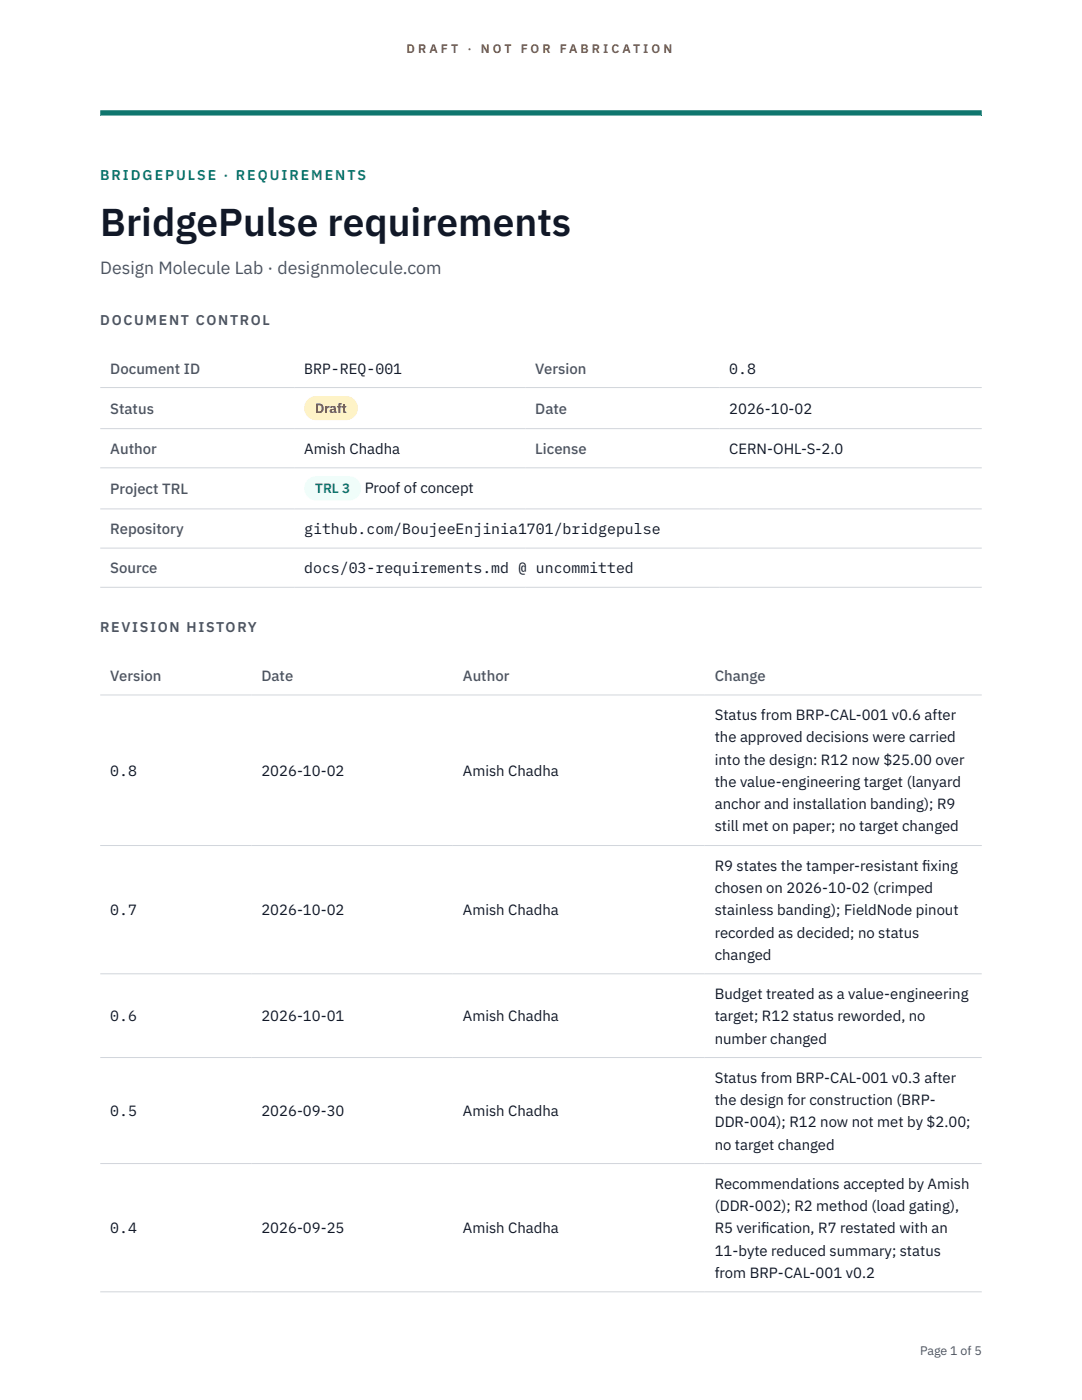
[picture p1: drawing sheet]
<svg xmlns="http://www.w3.org/2000/svg" width="216mm" height="279mm" viewBox="0 0 216 279" stroke-linecap="round" stroke-linejoin="round" font-family="sans-serif">
<defs><g id="words">
<text font-size="7.8" fill="#111827" x="20" y="47.1">BridgePulse requirements</text>
<text font-size="3.5" fill="#4b5563" x="20" y="54.6">Design Molecule Lab · designmolecule.com</text>
<g font-size="3" fill="#4b5563">
<text x="22" y="74.5">Document ID</text>
<text x="106.8" y="74.5">Version</text>
<text x="22" y="82.6">Status</text>
<text x="106.8" y="82.6">Date</text>
<text x="22" y="90.6">Author</text>
<text x="106.8" y="90.6">License</text>
<text x="22" y="98.6">Project TRL</text>
<text x="22" y="106.6">Repository</text>
<text x="22" y="114.4">Source</text>
<text x="22" y="135.9">Version</text>
<text x="52.2" y="135.9">Date</text>
<text x="92.4" y="135.9">Author</text>
<text x="142.6" y="135.9">Change</text>
</g>
<g font-size="3" fill="#111827">
<text x="60.7" y="74.5">BRP-REQ-001</text>
<text x="145.5" y="74.5">0.8</text>
<text x="145.5" y="82.6">2026-10-02</text>
<text x="60.7" y="90.6">Amish Chadha</text>
<text x="145.5" y="90.6">CERN-OHL-S-2.0</text>
<text x="72.8" y="98.5">Proof of concept</text>
<text x="60.7" y="106.6">github.com/BoujeeEnjinia1701/bridgepulse</text>
<text x="60.7" y="114.4">docs/03-requirements.md @ uncommitted</text>
<text x="142.6" y="143.7">Status from BRP-CAL-001 v0.6 after</text>
<text x="142.6" y="148.2">the approved decisions were carried</text>
<text x="22" y="154.8">0.8</text>
<text x="52.2" y="154.8">2026-10-02</text>
<text x="92.4" y="154.8">Amish Chadha</text>
<text x="142.6" y="152.6">into the design: R12 now $25.00 over</text>
<text x="142.6" y="157.1">the value-engineering target (lanyard</text>
<text x="142.6" y="161.5">anchor and installation banding); R9</text>
<text x="142.6" y="165.9">still met on paper; no target changed</text>
<text x="142.6" y="173.8">R9 states the tamper-resistant f</text>
<text x="184" y="173.8">ixing</text>
<text x="142.6" y="178.2">chosen on 2026-10-02 (crimped</text>
<text x="22" y="182.7">0.7</text>
<text x="52.2" y="182.7">2026-10-02</text>
<text x="92.4" y="182.7">Amish Chadha</text>
<text x="142.6" y="182.7">stainless banding); FieldNode pinout</text>
<text x="142.6" y="187.1">recorded as decided; no status</text>
<text x="142.6" y="191.5">changed</text>
<text x="22" y="203.8">0.6</text>
<text x="52.2" y="203.8">2026-10-01</text>
<text x="92.4" y="203.8">Amish Chadha</text>
<text x="142.6" y="199.4">Budget treated as a value-engineering</text>
<text x="142.6" y="203.8">target; R12 status reworded, no</text>
<text x="142.6" y="208.3">number changed</text>
<text x="142.6" y="216.1">Status from BRP-CAL-001 v0.3 after</text>
<text x="142.6" y="220.5">the design for construction (BRP-</text>
<text x="22" y="222.7">0.5</text>
<text x="52.2" y="222.7">2026-09-30</text>
<text x="92.4" y="222.7">Amish Chadha</text>
<text x="142.6" y="225">DDR-004); R12 now not met by $2.00;</text>
<text x="142.6" y="229.4">no target changed</text>
<text x="142.6" y="237.2">Recommendations accepted by Amish</text>
<text x="142.6" y="241.7">(DDR-002); R2 method (load gating),</text>
<text x="22" y="246.1">0.4</text>
<text x="52.2" y="246.1">2026-09-25</text>
<text x="92.4" y="246.1">Amish Chadha</text>
<text x="142.6" y="246.1">R5 verif</text>
<text x="142.6" y="250.6">11-byte reduced summary; status</text>
<text x="151.9" y="246.1">ication, R7 restated with an</text>
<text x="142.6" y="255">from BRP-CAL-001 v0.2</text>
</g>
<text font-size="2.8" fill="#0f766e" x="20" y="36">BRIDGEPULSE · REQUIREMENTS</text>
<g font-size="2.8" fill="#4b5563">
<text x="20" y="64.8">DOCUMENT CONTROL</text>
<text x="20" y="126.2">REVISION HISTORY</text>
</g>
<text font-size="2.7" fill="#92400e" x="62.9" y="82.5">Draft</text>
<text font-size="2.7" fill="#0f766e" x="62.9" y="98.5">TRL 3</text>
<g font-size="2.5" fill="#b45309">
<text x="81.1" y="10.5">D R A F T</text>
<text x="93.3" y="10.5">·</text>
<text x="95.9" y="10.5">N O T</text>
<text x="103.9" y="10.5">F O R</text>
<text x="111.7" y="10.5">F A B R I C A T I O N</text>
</g>
<text font-size="2.5" fill="#4b5563" x="183.6" y="270.3">Page 1 of 5</text>
</g></defs>
<path d="M20 23.1h175.9zM20 22h175.9v1.1h-175.9z" fill-rule="evenodd" fill="#0f766e"/>
<path d="M20 77.3h175.9M20 85.5h175.9M20 93.4h175.9M20 101.6h175.9M20 109.4h175.9M20 117.2h175.9M20 138.7h175.9M20 168.7h175.9M20 194.3h175.9M20 211.1h175.9M20 232.2h175.9M20 257.8h175.9" fill="none" stroke="#d1d5db" stroke-width=".2"/>
<path d="M60.7 79h10.7v4.9h-10.7z" fill="#fef3c7"/>
<path d="M60.7 95.1h11.4v4.8h-11.4z" fill="#f0fdfa"/>
<use href="#words"/>
</svg>
